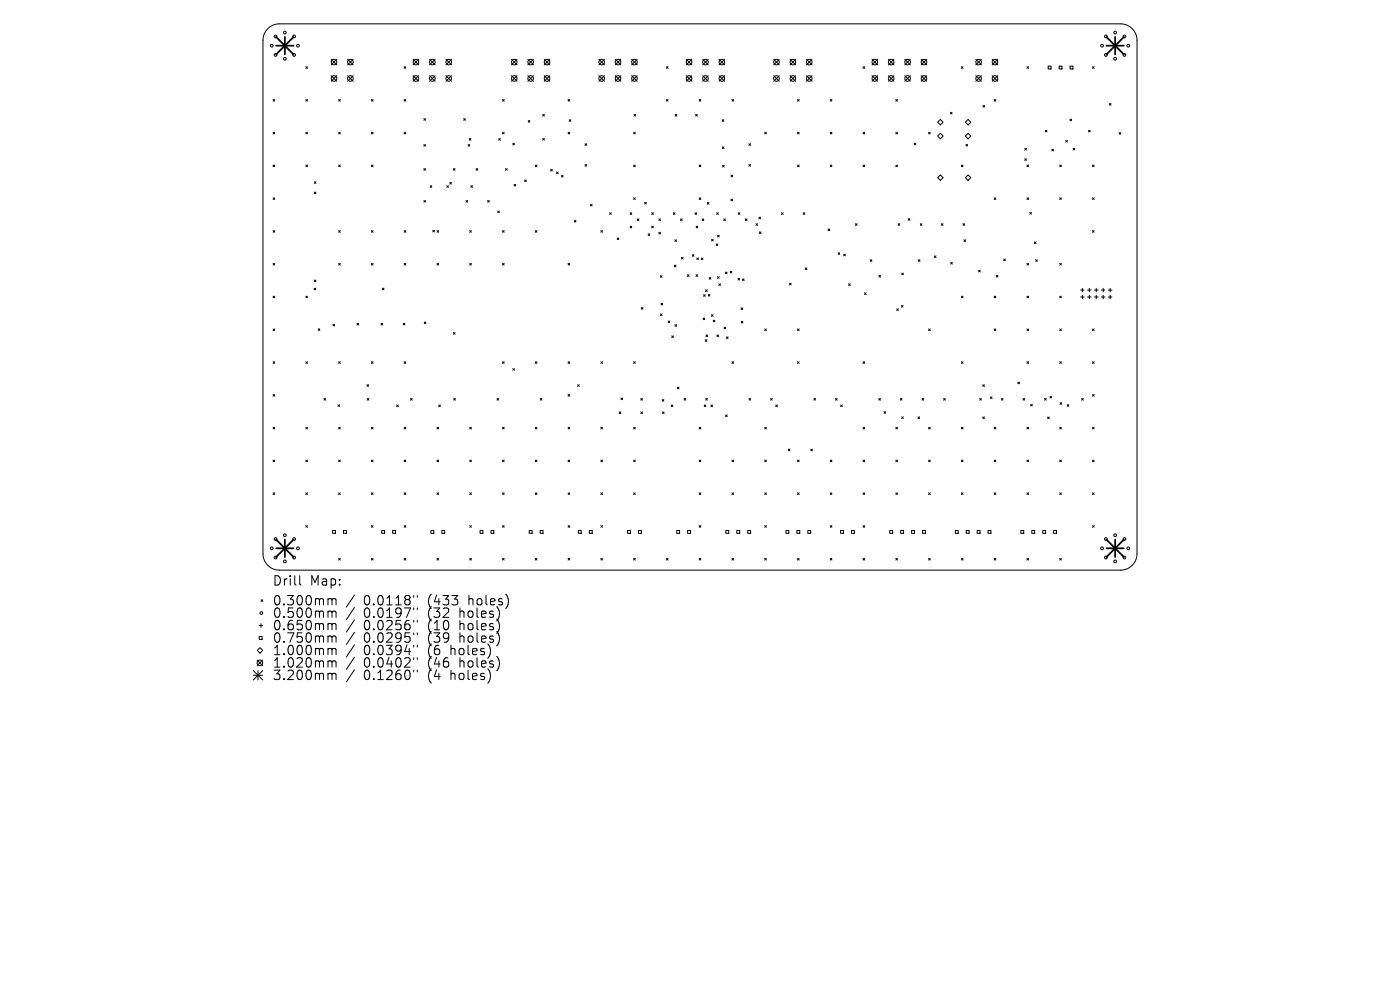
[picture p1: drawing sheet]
<svg xmlns="http://www.w3.org/2000/svg" width="297mm" height="210mm" viewBox="0 0 297 210" stroke-linecap="round" stroke-linejoin="round" font-family="sans-serif">
<defs><g id="words">
<g font-size="2.8">
<text x="57.7" y="124.5">Drill</text>
<text x="65.7" y="124.5">Map:</text>
<text x="57.7" y="128.7">0.300mm</text>
<text x="57.7" y="131.3">0.500mm</text>
<text x="77.2" y="128.7">0.0118&quot;</text>
<text x="77.2" y="131.3">0.0197&quot;</text>
<text x="90.9" y="128.7">(433</text>
<text x="90.9" y="131.3">(32</text>
<text x="97.8" y="131.3">holes)</text>
<text x="99.7" y="128.7">holes)</text>
<text x="57.7" y="134">0.650mm</text>
<text x="57.7" y="136.6">0.750mm</text>
<text x="77.2" y="134">0.0256&quot;</text>
<text x="77.2" y="136.6">0.0295&quot;</text>
<text x="90.9" y="134">(10</text>
<text x="90.9" y="136.6">(39</text>
<text x="97.8" y="134">holes)</text>
<text x="97.8" y="136.6">holes)</text>
<text x="57.7" y="139.3">1.000mm</text>
<text x="57.7" y="141.9">1.020mm</text>
<text x="77.2" y="139.3">0.0394&quot;</text>
<text x="77.2" y="141.9">0.0402&quot;</text>
<text x="90.9" y="139.3">(6</text>
<text x="90.9" y="141.9">(46</text>
<text x="95.9" y="139.3">holes)</text>
<text x="97.8" y="141.9">holes)</text>
<text x="57.7" y="144.5">3.200mm</text>
<text x="77.2" y="144.5">0.1260&quot;</text>
<text x="90.9" y="144.5">(4</text>
<text x="95.9" y="144.5">holes)</text>
</g>
</g></defs>
<g fill="none" stroke="#000" stroke-width=".21">
<path d="M56.9 6l1-.7 1.4-.2h178.4a3.5 3.5 0 0 1 3.5 3.4v109a3.5 3.5 0 0 1-3.5 3.4h-178.4a3.5 3.5 0 0 1-3.5-3.4v-109l.4-1.5zM64.9 14.2l.3 .3M65.2 14.2l-.3 .3M70.3 12.6l1.1 1.2M70.3 16.1l1.1 1.1M71.4 12.6l-1.1 1.2M71.4 16.1l-1.1 1.1M73.7 16.1l1.2 1.1M73.7 12.6l1.2 1.2M74.9 12.6l-1.2 1.2M74.9 16.1l-1.2 1.1M85.7 14.2l.4 .3"/>
<path d="M86.1 14.2l-.4 .3M87.6 16.1l1.2 1.1M87.6 12.6l1.2 1.2M88.8 12.6l-1.2 1.2M88.8 16.1l-1.2 1.1M91.1 12.6l1.2 1.2M91.1 16.1l1.2 1.1M92.3 12.6l-1.2 1.2M92.3 16.1l-1.2 1.1M94.6 16.1l1.2 1.1M94.6 12.6l1.2 1.2M95.8 12.6l-1.2 1.2"/>
<path d="M95.8 16.1l-1.2 1.1M108.5 16.1l1.2 1.1M108.5 12.6l1.2 1.2M109.7 12.6l-1.2 1.2M109.7 16.1l-1.2 1.1M112 12.6l1.2 1.2M112 16.1l1.2 1.1M113.2 12.6l-1.2 1.2M113.2 16.1l-1.2 1.1M115.5 16.1l1.1 1.1M115.5 12.6l1.1 1.2M116.6 12.6l-1.1 1.2"/>
<path d="M116.6 16.1l-1.1 1.1M127.1 12.6l1.1 1.2M127.1 16.1l1.1 1.1M128.2 12.6l-1.1 1.2M128.2 16.1l-1.1 1.1M130.5 12.6l1.2 1.2M130.5 16.1l1.2 1.1M131.7 12.6l-1.2 1.2M131.7 16.1l-1.2 1.1M134 16.1l1.2 1.1M134 12.6l1.2 1.2M135.2 12.6l-1.2 1.2"/>
<path d="M135.2 16.1l-1.2 1.1M141.4 14.2l.3 .3M141.7 14.2l-.3 .3M145.6 12.6l1.2 1.2M145.6 16.1l1.2 1.1M146.8 16.1l-1.2 1.1M146.8 12.6l-1.2 1.2M149.1 16.1l1.2 1.1M149.1 12.6l1.2 1.2M150.3 12.6l-1.2 1.2M150.3 16.1l-1.2 1.1M152.5 16.1l1.2 1.1"/>
<path d="M152.5 12.6l1.2 1.2M153.7 16.1l-1.2 1.1M153.7 12.6l-1.2 1.2M164.1 16.1l1.2 1.1M164.1 12.6l1.2 1.2M165.3 12.6l-1.2 1.2M165.3 16.1l-1.2 1.1M167.6 16.1l1.2 1.1M167.6 12.6l1.2 1.2M168.8 12.6l-1.2 1.2M168.8 16.1l-1.2 1.1M171.1 16.1l1.2 1.1"/>
<path d="M171.1 12.6l1.2 1.2M172.3 16.1l-1.2 1.1M172.3 12.6l-1.2 1.2M183.1 14.2l.3 .3M183.4 14.2l-.3 .3M185 16.1l1.2 1.1M185 12.6l1.2 1.2M186.2 12.6l-1.2 1.2M186.2 16.1l-1.2 1.1M188.5 16.1l1.2 1.1M188.5 12.6l1.2 1.2M189.7 12.6l-1.2 1.2"/>
<path d="M189.7 16.1l-1.2 1.1M191.9 16.1l1.2 1.1M191.9 12.6l1.2 1.2M193.1 12.6l-1.2 1.2M193.1 16.1l-1.2 1.1M195.4 12.6l1.2 1.2M195.4 16.1l1.2 1.1M196.6 12.6l-1.2 1.2M196.6 16.1l-1.2 1.1M204 14.2l.3 .3M204.3 14.2l-.3 .3M207 12.6l1.2 1.2"/>
<path d="M207 16.1l1.2 1.1M208.2 12.6l-1.2 1.2M208.2 16.1l-1.2 1.1M210.5 16.1l1.2 1.1M210.5 12.6l1.2 1.2M211.7 12.6l-1.2 1.2M211.7 16.1l-1.2 1.1M217.9 14.2l.3 .3M218.2 14.2l-.3 .3M222.4 14h.6v.6h-.6zM224.7 14h.6v.6h-.6zM227 14h.6v.6h-.6z"/>
<path d="M231.8 14.2l.3 .3M232.1 14.2l-.3 .3M57.9 21.1l.4 .4M57.9 28.1l.4 .3M57.9 35l.4 .4M58.3 21.1l-.4 .4M58.3 28.1l-.4 .3M58.3 35l-.4 .4M64.9 21.1l.3 .4M64.9 28.1l.3 .3M64.9 35l.3 .4M65.2 21.1l-.3 .4"/>
<path d="M65.2 28.1l-.3 .3M65.2 35l-.3 .4M66.7 38.5l.3 .4M67 38.5l-.3 .4M71.8 21.1l.4 .4M71.8 28.1l.4 .3M71.8 35l.4 .4M72.2 21.1l-.4 .4M72.2 28.1l-.4 .3M72.2 35l-.4 .4M78.8 35l.3 .4M78.8 21.1l.3 .4"/>
<path d="M78.8 28.1l.3 .3M79.1 21.1l-.3 .4M79.1 28.1l-.3 .3M79.1 35l-.3 .4M85.7 28.1l.4 .3M85.7 21.1l.4 .4M86.1 21.1l-.4 .4M86.1 28.1l-.4 .3M89.9 25.2l.4 .3M89.9 30.7l.4 .3M89.9 35.8l.4 .3M90.3 25.2l-.4 .3"/>
<path d="M90.3 30.7l-.4 .3M90.3 35.8l-.4 .3M91.3 39.4l.3 .3M91.6 39.4l-.3 .3M94.8 39.4l.3 .3M95.1 39.4l-.3 .3M95.4 38.7l.4 .3M95.8 38.7l-.4 .3M96.2 35.8l.3 .3M96.5 35.8l-.3 .3M98.4 25.2l.3 .3M98.7 25.2l-.3 .3"/>
<path d="M99.3 30.7l.4 .3M99.5 29.4l.4 .3M99.7 30.7l-.4 .3M99.9 29.4l-.4 .3M99.9 39.4l.3 .3M100.2 39.4l-.3 .3M101 35.8l.3 .3M101.3 35.8l-.3 .3M105.8 29.4l.3 .3M106.1 29.4l-.3 .3M106.6 21.1l.4 .4M106.6 28.1l.4 .3"/>
<path d="M107 28.1l-.4 .3M107 21.1l-.4 .4M107.3 35.8l.3 .3M107.6 35.8l-.3 .3M108.8 30.4l.3 .3M109.1 39.1l.3 .4M109.1 30.4l-.3 .3M109.4 39.1l-.3 .4M111.3 38.2l.4 .3M111.7 38.2l-.4 .3M112.1 25.6l.3 .3M112.4 25.6l-.3 .3"/>
<path d="M113.6 35l.3 .4M113.9 35l-.3 .4M115.1 24.3l.4 .3M115.1 29.4l.4 .3M115.5 24.3l-.4 .3M115.5 29.4l-.4 .3M116.8 35.9l.4 .4M117.2 35.9l-.4 .4M118.1 36.5l.3 .3M118.4 36.5l-.3 .3M119.1 37.2l.4 .4M119.5 37.2l-.4 .4"/>
<path d="M120.5 21.1l.4 .4M120.5 28.1l.4 .3M120.8 25.4l.3 .3M120.9 21.1l-.4 .4M120.9 28.1l-.4 .3M121.1 25.4l-.3 .3M124.1 30.5l.4 .3M124.1 34.9l.4 .4M124.5 30.5l-.4 .3M124.5 34.9l-.4 .4M134.4 28.1l.4 .3M134.4 35l.4 .4"/>
<path d="M134.5 24.3l.4 .3M134.8 28.1l-.4 .3M134.8 35l-.4 .4M134.9 24.3l-.4 .3M141.4 21.1l.3 .4M141.7 21.1l-.3 .4M143.2 24.3l.4 .3M143.6 24.3l-.4 .3M147.6 24.3l.3 .3M147.9 24.3l-.3 .3M148.3 21.1l.4 .4M148.3 35l.4 .4"/>
<path d="M148.7 21.1l-.4 .4M148.7 35l-.4 .4M153.2 25.4l.3 .3M153.2 31.2l.4 .3M153.3 35.1l.3 .3M153.5 25.4l-.3 .3M153.6 31.2l-.4 .3M153.6 35.1l-.3 .3M155.1 37.1l.3 .4M155.3 21.1l.3 .4M155.4 37.1l-.3 .4M155.6 21.1l-.3 .4"/>
<path d="M158.9 30.5l.3 .3M158.9 34.9l.3 .4M159.2 30.5l-.3 .3M159.2 34.9l-.3 .4M162.2 28.1l.4 .3M162.6 28.1l-.4 .3M169.2 35l.3 .4M169.2 21.1l.3 .4M169.2 28.1l.3 .3M169.5 21.1l-.3 .4M169.5 28.1l-.3 .3M169.5 35l-.3 .4"/>
<path d="M176.1 35l.4 .4M176.1 21.1l.4 .4M176.1 28.1l.4 .3M176.5 35l-.4 .4M176.5 21.1l-.4 .4M176.5 28.1l-.4 .3M183.1 28.1l.3 .3M183.1 35l.3 .4M183.4 28.1l-.3 .3M183.4 35l-.3 .4M190 35l.4 .4M190 21.1l.4 .4"/>
<path d="M190 28.1l.4 .3M190.4 21.1l-.4 .4M190.4 28.1l-.4 .3M190.4 35l-.4 .4M193.9 30.4l.4 .3M194.3 30.4l-.4 .3M197 28.1l.3 .3M197.3 28.1l-.3 .3M198.9 25.9l.6-.6 .6 .6-.6 .6zM198.9 28.9l.6-.6 .6 .6-.6 .5zM198.9 37.7l.6-.6 .6 .6-.6 .6zM201.6 23.8l.4 .4"/>
<path d="M202 23.8l-.4 .4M204 35l.3 .4M204.3 35l-.3 .4M204.8 25.9l.6-.6 .6 .6-.6 .6zM204.8 37.7l.6-.6 .6 .6-.6 .6zM204.9 30.6l.4 .4M205.3 30.6l-.4 .4M205.4 28.3l.6 .6-.6 .5-.6-.5zM208.5 22.4l.4 .3M208.9 22.4l-.4 .3M210.9 21.1l.4 .4M211.3 21.1l-.4 .4"/>
<path d="M217.4 31.5l.3 .3M217.4 33.7l.3 .3M217.7 31.5l-.3 .3M217.7 33.7l-.3 .3M217.9 35l.3 .4M218.2 35l-.3 .4M221.7 27.6l.4 .4M222.1 27.6l-.4 .4M223.1 31.7l.4 .3M223.5 31.7l-.4 .3M224.8 35l.4 .4M225.2 35l-.4 .4"/>
<path d="M226.1 29.8l.3 .3M226.4 29.8l-.3 .3M227 25.3l.3 .3M227.3 25.3l-.3 .3M227.7 31.5l.3 .3M228 31.5l-.3 .3M230.9 27.6l.4 .4M231.3 27.6l-.4 .4M231.8 35l.3 .4M232.1 35l-.3 .4M235.4 22l.3 .3M235.7 22l-.3 .3"/>
<path d="M237.4 28.1l.4 .4M237.8 28.1l-.4 .4M57.9 42l.4 .3M57.9 48.9l.4 .4M57.9 55.9l.4 .3M58.3 42l-.4 .3M58.3 48.9l-.4 .4M58.3 55.9l-.4 .3M66.7 40.8l.3 .3M66.7 59.4l.3 .4M67 40.8l-.3 .3M67 59.4l-.3 .4"/>
<path d="M71.8 48.9l.4 .4M71.8 55.9l.4 .3M72.2 48.9l-.4 .4M72.2 55.9l-.4 .3M78.8 48.9l.3 .4M78.8 55.9l.3 .3M79.1 48.9l-.3 .4M79.1 55.9l-.3 .3M85.7 55.9l.4 .3M85.7 48.9l.4 .4M86.1 48.9l-.4 .4M86.1 55.9l-.4 .3"/>
<path d="M89.9 42.5l.4 .4M90.3 42.5l-.4 .4M91.8 48.9l.4 .3M92.2 48.9l-.4 .3M92.7 55.9l.3 .3M92.7 48.9l.3 .4M93 48.9l-.3 .4M93 55.9l-.3 .3M98.9 42.5l.3 .4M99.2 42.5l-.3 .4M99.7 48.9l.3 .4M99.7 55.9l.3 .3"/>
<path d="M100 55.9l-.3 .3M100 48.9l-.3 .4M103.4 42.5l.4 .4M103.8 42.5l-.4 .4M105.6 44.8l.3 .3M105.9 44.8l-.3 .3M106.6 48.9l.4 .4M106.6 55.9l.4 .3M107 48.9l-.4 .4M107 55.9l-.4 .3M113.6 48.9l.3 .4M113.9 48.9l-.3 .4"/>
<path d="M120.5 55.9l.4 .3M120.9 55.9l-.4 .3M121.8 46.8l.4 .3M122.2 46.8l-.4 .3M125.3 43.3l.3 .4M125.6 43.3l-.3 .4M127.5 48.9l.3 .4M127.8 48.9l-.3 .4M129.3 45.1l.4 .4M129.7 45.1l-.4 .4M130.9 50.5l.4 .3M131.3 50.5l-.4 .3"/>
<path d="M133.7 45.1l.3 .4M133.7 48l.3 .3M134 45.1l-.3 .4M134 48l-.3 .3M134.4 42l.4 .3M134.8 42l-.4 .3M135.2 46.4l.3 .4M135.5 46.4l-.3 .4M136.8 42.9l.3 .4M137.1 42.9l-.3 .4M137.5 49.6l.3 .3M137.8 49.6l-.3 .3"/>
<path d="M138.3 45.1l.3 .4M138.3 48l.3 .3M138.6 45.1l-.3 .4M138.6 48l-.3 .3M139.8 49.3l.3 .3M139.8 46.4l.3 .4M140.1 58.5l.3 .3M140.1 49.3l-.3 .3M140.1 46.4l-.3 .4M140.4 58.5l-.3 .3M142.9 45.1l.3 .4M143.1 56.3l.3 .3"/>
<path d="M143.2 50.9l.3 .3M143.2 45.1l-.3 .4M143.4 56.3l-.3 .3M143.5 50.9l-.3 .3M144.4 46.4l.3 .4M144.6 54.6l.3 .3M144.7 46.4l-.3 .4M144.9 54.6l-.3 .3M145.8 58.3l.4 .3M146.2 58.3l-.4 .3M146.9 54l.3 .4M147.2 54l-.3 .4"/>
<path d="M147.4 45.1l.4 .4M147.7 58.3l.3 .3M147.7 48l.3 .3M147.8 45.1l-.4 .4M147.8 54.7l.4 .4M148 58.3l-.3 .3M148 48l-.3 .3M148.2 54.7l-.4 .4M148.3 42l.4 .3M148.7 42l-.4 .3M148.8 54.7l.3 .4M149 46.4l.3 .4"/>
<path d="M149.1 54.7l-.3 .4M149.3 46.4l-.3 .4M150 43l.4 .3M150.4 43l-.4 .3M150.4 58.9l.4 .3M150.8 58.9l-.4 .3M151 50.8l.3 .3M151.3 50.8l-.3 .3M151.9 51.7l.4 .4M152 45.1l.4 .4M152.2 49.9l.4 .4M152.2 58.7l.4 .3"/>
<path d="M152.3 51.7l-.4 .4M152.4 45.1l-.4 .4M152.6 49.9l-.4 .4M152.6 58.7l-.4 .3M153.5 46.4l.4 .4M153.9 46.4l-.4 .4M153.9 57.7l.3 .4M154.2 57.7l-.3 .4M154.9 57.6l.4 .3M155.1 42.2l.3 .4M155.3 57.6l-.4 .3M155.4 42.2l-.3 .4"/>
<path d="M156.6 59.1l.3 .3M156.6 45.1l.4 .4M156.9 59.1l-.3 .3M157 45.1l-.4 .4M157.5 59.2l.4 .3M157.9 59.2l-.4 .3M158.1 46.4l.4 .4M158.5 46.4l-.4 .4M160.4 47.5l.3 .3M160.7 47.5l-.3 .3M161 46.1l.3 .3M161.1 49.2l.4 .3"/>
<path d="M161.3 46.1l-.3 .3M161.5 49.2l-.4 .3M165.8 45.1l.3 .4M166.1 45.1l-.3 .4M170.4 45.1l.3 .4M170.7 45.1l-.3 .4M170.8 56.8l.4 .4M171.2 56.8l-.4 .4M175.7 48.6l.3 .3M176 48.6l-.3 .3M177.8 53.6l.4 .4M178.2 53.6l-.4 .4"/>
<path d="M179 53.9l.3 .4M179.3 53.9l-.3 .4M181.5 47.5l.3 .3M181.8 47.5l-.3 .3M184.6 55.1l.4 .3M185 55.1l-.4 .3M186.5 58.4l.3 .4M186.8 58.4l-.3 .4M190.5 47.5l.4 .3M190.9 47.5l-.4 .3M191.3 57.9l.4 .4M191.7 57.9l-.4 .4"/>
<path d="M192.7 46.4l.3 .3M193 46.4l-.3 .3M194.8 55.1l.4 .3M195.2 55.1l-.4 .3M195.2 47.5l.4 .3M195.6 47.5l-.4 .3M198.2 54.3l.4 .3M198.6 54.3l-.4 .3M199.7 47.5l.4 .3M200.1 47.5l-.4 .3M201.7 55.7l.3 .3M202 55.7l-.3 .3"/>
<path d="M204.3 47.5l.3 .3M204.5 50.9l.3 .3M204.6 47.5l-.3 .3M204.8 50.9l-.3 .3M207.6 57.3l.4 .4M208 57.3l-.4 .4M210.9 42l.4 .3M211.3 42l-.4 .3M211.4 58.4l.3 .4M211.7 58.4l-.3 .4M212.9 54.9l.4 .4M213.3 54.9l-.4 .4"/>
<path d="M217.9 42l.3 .3M217.9 55.9l.3 .3M218.2 42l-.3 .3M218.2 55.9l-.3 .3M218.5 45.1l.3 .3M218.8 45.1l-.3 .3M219.4 51.3l.4 .4M219.7 55.1l.4 .3M219.8 51.3l-.4 .4M220.1 55.1l-.4 .3M224.8 42l.4 .3M224.8 55.9l.4 .3"/>
<path d="M225.2 42l-.4 .3M225.2 55.9l-.4 .3M231.8 48.9l.3 .4M231.8 42l.3 .3M232.1 48.9l-.3 .4M232.1 42l-.3 .3M57.9 62.8l.4 .4M57.9 69.8l.4 .3M57.9 76.7l.4 .4M58.3 62.8l-.4 .4M58.3 69.8l-.4 .3M58.3 76.7l-.4 .4"/>
<path d="M64.9 62.8l.3 .4M64.9 76.7l.3 .4M65.2 62.8l-.3 .4M65.2 76.7l-.3 .4M66.6 61.1l.4 .4M67 61.1l-.4 .4M67.5 69.7l.4 .4M67.9 69.7l-.4 .4M70.6 68.8l.4 .3M71 68.8l-.4 .3M71.8 76.7l.4 .4M72.2 76.7l-.4 .4"/>
<path d="M75.7 68.6l.4 .3M76.1 68.6l-.4 .3M78.8 76.7l.3 .4M79.1 76.7l-.3 .4M80.8 68.6l.4 .3M81.1 61.1l.4 .4M81.2 68.6l-.4 .3M81.5 61.1l-.4 .4M85.5 68.6l.4 .3M85.7 76.7l.4 .4M85.9 68.6l-.4 .3M86.1 76.7l-.4 .4"/>
<path d="M90 68.3l.4 .4M90.4 68.3l-.4 .4M96.2 70.5l.3 .4M96.5 70.5l-.3 .4M106.6 76.7l.4 .4M107 76.7l-.4 .4M108.8 78.2l.3 .3M109.1 78.2l-.3 .3M113.6 76.7l.3 .4M113.9 76.7l-.3 .4M120.5 76.7l.4 .4M120.9 76.7l-.4 .4"/>
<path d="M127.5 76.7l.3 .4M127.8 76.7l-.3 .4M134.4 76.7l.4 .4M134.8 76.7l-.4 .4M136.1 65.2l.3 .4M136.4 65.2l-.3 .4M140.1 66.6l.3 .3M140.2 64.3l.4 .4M140.4 66.6l-.3 .3M140.6 64.3l-.4 .4M141.8 68.1l.3 .3M142.1 68.1l-.3 .3"/>
<path d="M142.5 71.3l.4 .3M142.9 71.3l-.4 .3M143.2 68.9l.3 .3M143.5 68.9l-.3 .3M149.2 67.5l.3 .3M149.3 62.5l.3 .4M149.5 67.5l-.3 .3M149.6 72.1l.4 .3M149.6 62.5l-.3 .4M149.7 61.5l.3 .3M149.8 71.1l.3 .3M150 72.1l-.4 .3"/>
<path d="M150 61.5l-.3 .3M150.1 71.1l-.3 .3M150.3 62.5l.3 .3M150.6 62.5l-.3 .3M150.9 66.8l.4 .3M151.3 66.8l-.4 .3M151.3 67.9l.4 .4M151.7 67.9l-.4 .4M152.1 71.1l.3 .3M152.4 71.1l-.3 .3M152.5 60.2l.3 .4M152.8 60.2l-.3 .4"/>
<path d="M153.6 69.4l.3 .4M153.9 69.4l-.3 .4M154.1 71.5l.4 .3M154.5 71.5l-.4 .3M155.3 76.7l.3 .4M155.6 76.7l-.3 .4M157.2 65.3l.4 .4M157.3 68.2l.3 .3M157.6 65.3l-.4 .4M157.6 68.2l-.3 .3M162.2 69.8l.4 .3M162.6 69.8l-.4 .3"/>
<path d="M167.5 60.1l.3 .3M167.8 60.1l-.3 .3M169.2 76.7l.3 .4M169.2 69.8l.3 .3M169.5 69.8l-.3 .3M169.5 76.7l-.3 .4M180 60.2l.4 .3M180.4 60.2l-.4 .3M183.1 76.7l.3 .4M183.4 62.1l.3 .4M183.4 76.7l-.3 .4M183.7 62.1l-.3 .4"/>
<path d="M190.2 65.5l.4 .4M190.6 65.5l-.4 .4M191.2 64.8l.4 .4M191.6 64.8l-.4 .4M197 69.8l.3 .3M197.3 69.8l-.3 .3M204 76.7l.3 .4M204 62.8l.3 .4M204.3 62.8l-.3 .4M204.3 76.7l-.3 .4M210.9 62.8l.4 .4M210.9 69.8l.4 .3"/>
<path d="M211.3 69.8l-.4 .3M211.3 62.8l-.4 .4M217.9 69.8l.3 .3M217.9 76.7l.3 .4M217.9 62.8l.3 .4M218.2 62.8l-.3 .4M218.2 69.8l-.3 .3M218.2 76.7l-.3 .4M224.8 76.7l.4 .4M224.8 62.8l.4 .4M224.8 69.8l.4 .3M225.2 62.8l-.4 .4"/>
<path d="M225.2 69.8l-.4 .3M225.2 76.7l-.4 .4M229.2 61.5h.8M229.2 63h.8M229.6 61.2v.7M229.6 62.6v.8M230.7 61.5h.8M230.7 63h.8M231.1 61.2v.7M231.1 62.6v.8M231.8 69.8l.3 .3M231.8 76.7l.3 .4"/>
<path d="M232.1 69.8l-.3 .3M232.1 76.7l-.3 .4M232.2 61.5h.7M232.2 63h.7M232.6 61.2v.7M232.6 62.6v.8M233.7 61.5h.7M233.7 63h.7M234 61.2v.7M234 62.6v.8M235.1 61.5h.8M235.1 63h.8"/>
<path d="M235.5 61.2v.7M235.5 62.6v.8M57.9 83.7l.4 .3M57.9 90.6l.4 .4M57.9 97.6l.4 .3M58.3 83.7l-.4 .3M58.3 90.6l-.4 .4M58.3 97.6l-.4 .3M64.9 90.6l.3 .4M64.9 97.6l.3 .3M65.2 90.6l-.3 .4M65.2 97.6l-.3 .3"/>
<path d="M68.7 84.5l.4 .4M69.1 84.5l-.4 .4M71.7 85.9l.3 .3M71.8 90.6l.4 .4M71.8 97.6l.4 .3M72 85.9l-.3 .3M72.2 90.6l-.4 .4M72.2 97.6l-.4 .3M77.8 81.6l.4 .4M77.9 84.5l.4 .4M78.2 81.6l-.4 .4M78.3 84.5l-.4 .4"/>
<path d="M78.8 90.6l.3 .4M78.8 97.6l.3 .3M79.1 90.6l-.3 .4M79.1 97.6l-.3 .3M84.1 85.9l.4 .4M84.5 85.9l-.4 .4M85.7 97.6l.4 .3M85.7 90.6l.4 .4M86.1 90.6l-.4 .4M86.1 97.6l-.4 .3M87.1 84.5l.3 .4M87.4 84.5l-.3 .4"/>
<path d="M92.7 97.6l.3 .3M92.7 90.6l.3 .4M93 97.6l-.3 .3M93 90.6l-.3 .4M93.1 85.9l.3 .4M93.4 85.9l-.3 .4M96.3 84.5l.3 .4M96.6 84.5l-.3 .4M99.7 90.6l.3 .4M99.7 97.6l.3 .3M100 90.6l-.3 .4M100 97.6l-.3 .3"/>
<path d="M105.4 84.5l.4 .4M105.8 84.5l-.4 .4M106.6 90.6l.4 .4M106.6 97.6l.4 .3M107 97.6l-.4 .3M107 90.6l-.4 .4M113.6 97.6l.3 .3M113.6 90.6l.3 .4M113.9 90.6l-.3 .4M113.9 97.6l-.3 .3M114.6 84.5l.4 .4M115 84.5l-.4 .4"/>
<path d="M120.5 83.7l.4 .3M120.5 97.6l.4 .3M120.5 90.6l.4 .4M120.9 83.7l-.4 .3M120.9 90.6l-.4 .4M120.9 97.6l-.4 .3M122.5 81.6l.4 .4M122.9 81.6l-.4 .4M127.5 90.6l.3 .4M127.5 97.6l.3 .3M127.8 90.6l-.3 .4M127.8 97.6l-.3 .3"/>
<path d="M131.4 87.4l.3 .3M131.7 87.4l-.3 .3M131.7 84.4l.4 .4M132.1 84.4l-.4 .4M134.4 97.6l.4 .3M134.4 90.6l.4 .4M134.8 90.6l-.4 .4M134.8 97.6l-.4 .3M135.9 84.5l.4 .4M135.9 87.4l.4 .3M136.3 84.5l-.4 .4M136.3 87.4l-.4 .3"/>
<path d="M140.5 84.8l.3 .3M140.5 87.4l.4 .3M140.8 84.8l-.3 .3M140.9 87.4l-.4 .3M142.4 85.9l.3 .4M142.7 85.9l-.3 .4M143.7 82.1l.3 .4M144 82.1l-.3 .4M145.1 84.5l.4 .4M145.5 84.5l-.4 .4M148.3 90.6l.4 .4M148.3 97.6l.4 .3"/>
<path d="M148.7 90.6l-.4 .4M148.7 97.6l-.4 .3M149.4 85.9l.3 .4M149.7 84.5l.4 .4M149.7 85.9l-.3 .4M150.1 84.5l-.4 .4M150.8 85.9l.4 .4M151.2 85.9l-.4 .4M153.9 88l.4 .4M154.3 88l-.4 .4M155.3 97.6l.3 .3M155.6 97.6l-.3 .3"/>
<path d="M158.9 84.5l.3 .4M159.2 84.5l-.3 .4M162.2 90.6l.4 .4M162.2 97.6l.4 .3M162.6 90.6l-.4 .4M162.6 97.6l-.4 .3M163.5 84.5l.3 .4M163.8 84.5l-.3 .4M164.6 85.9l.3 .4M164.9 85.9l-.3 .4M167.2 95.3l.4 .3M167.6 95.3l-.4 .3"/>
<path d="M169.2 97.6l.3 .3M169.5 97.6l-.3 .3M172 95.3l.4 .3M172.4 95.3l-.4 .3M172.7 84.5l.3 .4M173 84.5l-.3 .4M176.1 97.6l.4 .3M176.5 97.6l-.4 .3M177.2 84.5l.4 .4M177.6 84.5l-.4 .4M178.3 85.9l.4 .4M178.7 85.9l-.4 .4"/>
<path d="M183.1 90.6l.3 .4M183.1 97.6l.3 .3M183.4 90.6l-.3 .4M183.4 97.6l-.3 .3M186.4 84.5l.4 .4M186.8 84.5l-.4 .4M187.5 87.3l.4 .4M187.9 87.3l-.4 .4M190 97.6l.4 .3M190 90.6l.4 .4M190.4 90.6l-.4 .4M190.4 97.6l-.4 .3"/>
<path d="M191 84.5l.4 .4M191.3 88.4l.3 .4M191.4 84.5l-.4 .4M191.6 88.4l-.3 .4M194.7 88.4l.4 .4M195.1 88.4l-.4 .4M195.6 84.5l.4 .4M196 84.5l-.4 .4M197 90.6l.3 .4M197 97.6l.3 .3M197.3 90.6l-.3 .4M197.3 97.6l-.3 .3"/>
<path d="M200.2 84.5l.3 .4M200.5 84.5l-.3 .4M204 97.6l.3 .3M204 90.6l.3 .4M204.3 90.6l-.3 .4M204.3 97.6l-.3 .3M207.8 84.5l.4 .4M208.2 84.5l-.4 .4M208.5 81.6l.3 .4M208.5 88.4l.3 .4M208.8 81.6l-.3 .4M208.8 88.4l-.3 .4"/>
<path d="M210.1 84.2l.4 .3M210.5 84.2l-.4 .3M210.9 97.6l.4 .3M210.9 90.6l.4 .4M211.3 90.6l-.4 .4M211.3 97.6l-.4 .3M212.4 84.5l.4 .4M212.8 84.5l-.4 .4M215.9 81.1l.4 .3M216.3 81.1l-.4 .3M217 84.5l.4 .4M217.4 84.5l-.4 .4"/>
<path d="M217.9 90.6l.3 .4M217.9 97.6l.3 .3M218.2 90.6l-.3 .4M218.2 97.6l-.3 .3M218.6 85.8l.4 .3M219 85.8l-.4 .3M221.6 84.5l.4 .4M222 84.5l-.4 .4M222.2 88.5l.4 .3M222.6 88.5l-.4 .3M222.7 84.1l.4 .3M223.1 84.1l-.4 .3"/>
<path d="M224.8 97.6l.4 .3M224.8 90.6l.4 .4M224.9 85.4l.3 .4M225.2 90.6l-.4 .4M225.2 97.6l-.4 .3M225.2 85.4l-.3 .4M226.4 85.8l.3 .4M226.7 85.8l-.3 .4M229.5 84.5l.3 .4M229.8 84.5l-.3 .4M231.8 90.6l.3 .4M231.8 97.6l.3 .3"/>
<path d="M231.8 83.7l.3 .3M232.1 83.7l-.3 .3M232.1 97.6l-.3 .3M232.1 90.6l-.3 .4M57.9 104.5l.4 .4M58.3 104.5l-.4 .4M64.9 104.5l.3 .4M64.9 111.5l.3 .3M65.2 104.5l-.3 .4M65.2 111.5l-.3 .3M70.5 112.5h.7v.6h-.7zM71.8 104.5l.4 .4"/>
<path d="M71.8 118.5l.4 .3M72.2 104.5l-.4 .4M72.2 118.5l-.4 .3M72.9 112.5h.6v.6h-.6zM78.8 118.5l.3 .3M78.8 104.5l.3 .4M78.8 111.5l.3 .3M79.1 111.5l-.3 .3M79.1 104.5l-.3 .4M79.1 118.5l-.3 .3M81 112.5h.6v.6h-.6zM83.3 112.5h.6v.6h-.6z"/>
<path d="M85.7 104.5l.4 .4M85.7 111.5l.4 .3M85.7 118.5l.4 .3M86.1 104.5l-.4 .4M86.1 111.5l-.4 .3M86.1 118.5l-.4 .3M91.4 112.5h.6v.6h-.6zM92.7 118.5l.3 .3M92.7 104.5l.3 .4M93 104.5l-.3 .4M93 118.5l-.3 .3M93.7 112.5h.6v.6h-.6z"/>
<path d="M99.7 104.5l.3 .4M99.7 111.5l.3 .3M99.7 118.5l.3 .3M100 104.5l-.3 .4M100 111.5l-.3 .3M100 118.5l-.3 .3M101.8 112.5h.7v.6h-.7zM104.2 112.5h.6v.6h-.6zM106.6 111.5l.4 .3M106.6 104.5l.4 .4M106.6 118.5l.4 .3M107 104.5l-.4 .4"/>
<path d="M107 111.5l-.4 .3M107 118.5l-.4 .3M112.3 112.5h.6v.6h-.6zM113.6 104.5l.3 .4M113.6 118.5l.3 .3M113.9 104.5l-.3 .4M113.9 118.5l-.3 .3M114.6 112.5h.6v.6h-.6zM120.5 104.5l.4 .4M120.5 111.5l.4 .3M120.5 118.5l.4 .3M120.9 104.5l-.4 .4"/>
<path d="M120.9 111.5l-.4 .3M120.9 118.5l-.4 .3M122.7 112.5h.6v.6h-.6zM125 112.5h.6v.6h-.6zM127.5 118.5l.3 .3M127.5 104.5l.3 .4M127.5 111.5l.3 .3M127.8 104.5l-.3 .4M127.8 111.5l-.3 .3M127.8 118.5l-.3 .3M133.1 112.5h.6v.6h-.6zM134.4 104.5l.4 .4"/>
<path d="M134.4 118.5l.4 .3M134.8 104.5l-.4 .4M134.8 118.5l-.4 .3M135.4 112.5h.7v.6h-.7zM141.4 118.5l.3 .3M141.7 118.5l-.3 .3M143.6 112.5h.6v.6h-.6zM145.9 112.5h.6v.6h-.6zM148.3 104.5l.4 .4M148.3 111.5l.4 .3M148.3 118.5l.4 .3M148.7 104.5l-.4 .4"/>
<path d="M148.7 111.5l-.4 .3M148.7 118.5l-.4 .3M154 112.5h.6v.6h-.6zM155.3 104.5l.3 .4M155.3 118.5l.3 .3M155.6 104.5l-.3 .4M155.6 118.5l-.3 .3M156.3 112.5h.6v.6h-.6zM158.6 112.5h.6v.6h-.6zM162.2 104.5l.4 .4M162.2 111.5l.4 .3M162.2 118.5l.4 .3"/>
<path d="M162.6 104.5l-.4 .4M162.6 111.5l-.4 .3M162.6 118.5l-.4 .3M166.7 112.5h.7v.6h-.7zM169.1 112.5h.6v.6h-.6zM169.2 104.5l.3 .4M169.2 118.5l.3 .3M169.5 104.5l-.3 .4M169.5 118.5l-.3 .3M171.4 112.5h.6v.6h-.6zM176.1 118.5l.4 .3M176.1 104.5l.4 .4"/>
<path d="M176.1 111.5l.4 .3M176.5 104.5l-.4 .4M176.5 111.5l-.4 .3M176.5 118.5l-.4 .3M178.3 112.5h.6v.6h-.6zM180.6 112.5h.7v.6h-.7zM183.1 104.5l.3 .4M183.1 111.5l.3 .3M183.1 118.5l.3 .3M183.4 104.5l-.3 .4M183.4 111.5l-.3 .3M183.4 118.5l-.3 .3"/>
<path d="M188.8 112.5h.6v.6h-.6zM190 118.5l.4 .3M190 104.5l.4 .4M190.4 104.5l-.4 .4M190.4 118.5l-.4 .3M191.1 112.5h.6v.6h-.6zM193.4 112.5h.6v.6h-.6zM195.7 112.5h.6v.6h-.6zM197 104.5l.3 .4M197 118.5l.3 .3M197.3 104.5l-.3 .4M197.3 118.5l-.3 .3"/>
<path d="M202.7 112.5h.6v.6h-.6zM204 104.5l.3 .4M204 118.5l.3 .3M204.3 104.5l-.3 .4M204.3 118.5l-.3 .3M205 112.5h.6v.6h-.6zM207.3 112.5h.6v.6h-.6zM209.6 112.5h.6v.6h-.6zM210.9 118.5l.4 .3M210.9 104.5l.4 .4M211.3 104.5l-.4 .4M211.3 118.5l-.4 .3"/>
<path d="M216.6 112.5h.6v.6h-.6zM217.9 104.5l.3 .4M217.9 118.5l.3 .3M218.2 104.5l-.3 .4M218.2 118.5l-.3 .3M218.9 112.5h.6v.6h-.6zM221.2 112.5h.6v.6h-.6zM223.5 112.5h.6v.6h-.6zM224.8 118.5l.4 .3M224.8 104.5l.4 .4M225.2 104.5l-.4 .4M225.2 118.5l-.4 .3"/>
<path d="M231.8 104.5l.3 .4M231.8 111.5l.3 .3M232.1 104.5l-.3 .4M232.1 111.5l-.3 .3M54.6 138l.6-.6 .5 .6-.5 .5zM55 132.7h.7M55 135h.6v.6h-.6zM55.4 132.3v.8M55.4 127.2l.3 .4M55.7 127.2l-.3 .4M63.6 122.1v1.7l.3 .3M69.9 127l.4 .1 .1 .2"/>
<path d="M69.9 129.6h.2l.3 .3M69.9 132.3h.2l.3 .3M69.9 134.9h.2l.3 .3M69.9 137.5l.4 .1 .1 .2M70.4 127.3l.3-.3 .5 .1 .1 1.2M70.4 127.3v1M70.4 129.9v1.1M70.4 132.6v1M70.4 135.2v1M70.4 137.8v1.1M70.4 129.9l.3-.3 .5 .1 .1 1.3M70.4 132.6l.3-.3 .5 .1 .1 1.2"/>
<path d="M70.4 135.2l.3-.3 .5 .1 .1 1.2M70.4 137.8l.3-.3 .5 .1 .1 1.3M75.2 126.2l-1.7 2.6M75.2 128.9l-1.7 2.5M75.2 131.5l-1.7 2.6M75.2 134.1l-1.7 2.6M75.2 136.8l-1.7 2.6M75.2 139.4l-1.7 2.6M87.8 126.3v.4M87.8 129v.3M87.8 131.6v.4M87.8 134.2v.4"/>
<path d="M87.8 136.9v.4M87.8 139.5v.4M88.5 126.3v.4M88.5 129v.3M88.5 131.6v.4M88.5 134.2v.4M88.5 136.9v.4M88.5 139.5v.4M53.7 142.2l2 2M53.7 143.2h2M54.6 140l1.1 1.2M54.7 142.2v2"/>
<path d="M55.7 140l-1.1 1.2M55.7 142.2l-2 2M69.9 140.2l.4 .1 .1 .2M69.9 142.8h.2l.3 .3M70.4 140.5v1M70.4 143.1v1.1M70.4 140.5l.3-.3 .5 .1 .1 1.2M70.4 143.1l.3-.3 .5 .1 .1 1.3M75.2 142.1l-1.7 2.5M87.8 142.2v.3M88.5 142.2v.3"/>
<circle cx="57.6" cy="9.7" r=".29"/>
<circle cx="58.5" cy="7.7" r=".29"/>
<circle cx="58.5" cy="11.7" r=".29"/>
<circle cx="60.4" cy="6.9" r=".29"/>
<circle cx="60.4" cy="12.5" r=".29"/>
<circle cx="62.4" cy="7.7" r=".29"/>
<circle cx="62.4" cy="11.7" r=".29"/>
<circle cx="63.2" cy="9.7" r=".29"/>
<circle cx="70.9" cy="16.6" r=".59"/>
<circle cx="70.9" cy="13.2" r=".59"/>
<circle cx="74.3" cy="16.6" r=".59"/>
<circle cx="74.3" cy="13.2" r=".59"/>
<circle cx="88.2" cy="16.6" r=".59"/>
<circle cx="88.2" cy="13.2" r=".59"/>
<circle cx="91.7" cy="16.6" r=".59"/>
<circle cx="91.7" cy="13.2" r=".59"/>
<circle cx="95.2" cy="16.6" r=".59"/>
<circle cx="95.2" cy="13.2" r=".59"/>
<circle cx="109.1" cy="16.6" r=".59"/>
<circle cx="109.1" cy="13.2" r=".59"/>
<circle cx="112.6" cy="16.6" r=".59"/>
<circle cx="112.6" cy="13.2" r=".59"/>
<circle cx="116.1" cy="16.6" r=".59"/>
<circle cx="116.1" cy="13.2" r=".59"/>
<circle cx="127.6" cy="16.6" r=".59"/>
<circle cx="127.6" cy="13.2" r=".59"/>
<circle cx="131.1" cy="16.6" r=".59"/>
<circle cx="131.1" cy="13.2" r=".59"/>
<circle cx="134.6" cy="16.6" r=".59"/>
<circle cx="134.6" cy="13.2" r=".59"/>
<circle cx="146.2" cy="16.6" r=".59"/>
<circle cx="146.2" cy="13.2" r=".59"/>
<circle cx="149.7" cy="16.6" r=".59"/>
<circle cx="149.7" cy="13.2" r=".59"/>
<circle cx="153.1" cy="16.6" r=".59"/>
<circle cx="153.1" cy="13.2" r=".59"/>
<circle cx="164.7" cy="16.6" r=".59"/>
<circle cx="164.7" cy="13.2" r=".59"/>
<circle cx="168.2" cy="16.6" r=".59"/>
<circle cx="168.2" cy="13.2" r=".59"/>
<circle cx="171.7" cy="16.6" r=".59"/>
<circle cx="171.7" cy="13.2" r=".59"/>
<circle cx="185.6" cy="16.6" r=".59"/>
<circle cx="185.6" cy="13.2" r=".59"/>
<circle cx="189.1" cy="16.6" r=".59"/>
<circle cx="189.1" cy="13.2" r=".59"/>
<circle cx="192.5" cy="16.6" r=".59"/>
<circle cx="192.5" cy="13.2" r=".59"/>
<circle cx="196" cy="16.6" r=".59"/>
<circle cx="196" cy="13.2" r=".59"/>
<circle cx="207.6" cy="16.6" r=".59"/>
<circle cx="207.6" cy="13.2" r=".59"/>
<circle cx="211.1" cy="16.6" r=".59"/>
<circle cx="211.1" cy="13.2" r=".59"/>
<circle cx="233.8" cy="9.7" r=".29"/>
<circle cx="234.6" cy="11.7" r=".29"/>
<circle cx="234.6" cy="7.7" r=".29"/>
<circle cx="236.6" cy="6.9" r=".29"/>
<circle cx="236.6" cy="12.5" r=".29"/>
<circle cx="238.5" cy="7.7" r=".29"/>
<circle cx="238.5" cy="11.7" r=".29"/>
<circle cx="239.4" cy="9.7" r=".29"/>
<circle cx="57.6" cy="116.3" r=".29"/>
<circle cx="58.5" cy="114.3" r=".29"/>
<circle cx="58.5" cy="118.3" r=".29"/>
<circle cx="60.4" cy="119.1" r=".29"/>
<circle cx="60.4" cy="113.5" r=".29"/>
<circle cx="62.4" cy="114.3" r=".29"/>
<circle cx="62.4" cy="118.3" r=".29"/>
<circle cx="63.2" cy="116.3" r=".29"/>
<circle cx="233.8" cy="116.3" r=".29"/>
<circle cx="234.6" cy="114.3" r=".29"/>
<circle cx="234.6" cy="118.3" r=".29"/>
<circle cx="236.6" cy="113.5" r=".29"/>
<circle cx="236.6" cy="119.1" r=".29"/>
<circle cx="238.5" cy="114.3" r=".29"/>
<circle cx="238.5" cy="118.3" r=".29"/>
<circle cx="239.4" cy="116.3" r=".29"/>
<circle cx="55.4" cy="130" r=".29"/>
<circle cx="55.1" cy="140.6" r=".59"/>
</g>
<g fill="none" stroke="#000" stroke-width=".37">
<path d="M58.6 7.8l3.7 3.7M58.6 9.7h3.7M60.4 7.8v3.7M62.3 7.8l-3.7 3.7M234.7 9.7h3.7M234.7 7.8l3.7 3.7M236.6 7.8v3.7M238.4 7.8l-3.7 3.7M58.6 114.5l3.7 3.7M58.6 116.3h3.7M60.4 114.5v3.7M62.3 114.5l-3.7 3.7"/>
<path d="M234.7 116.3h3.7M234.7 114.5l3.7 3.7M236.6 114.5v3.7M238.4 114.5l-3.7 3.7"/>
</g>
<use href="#words"/>
</svg>
